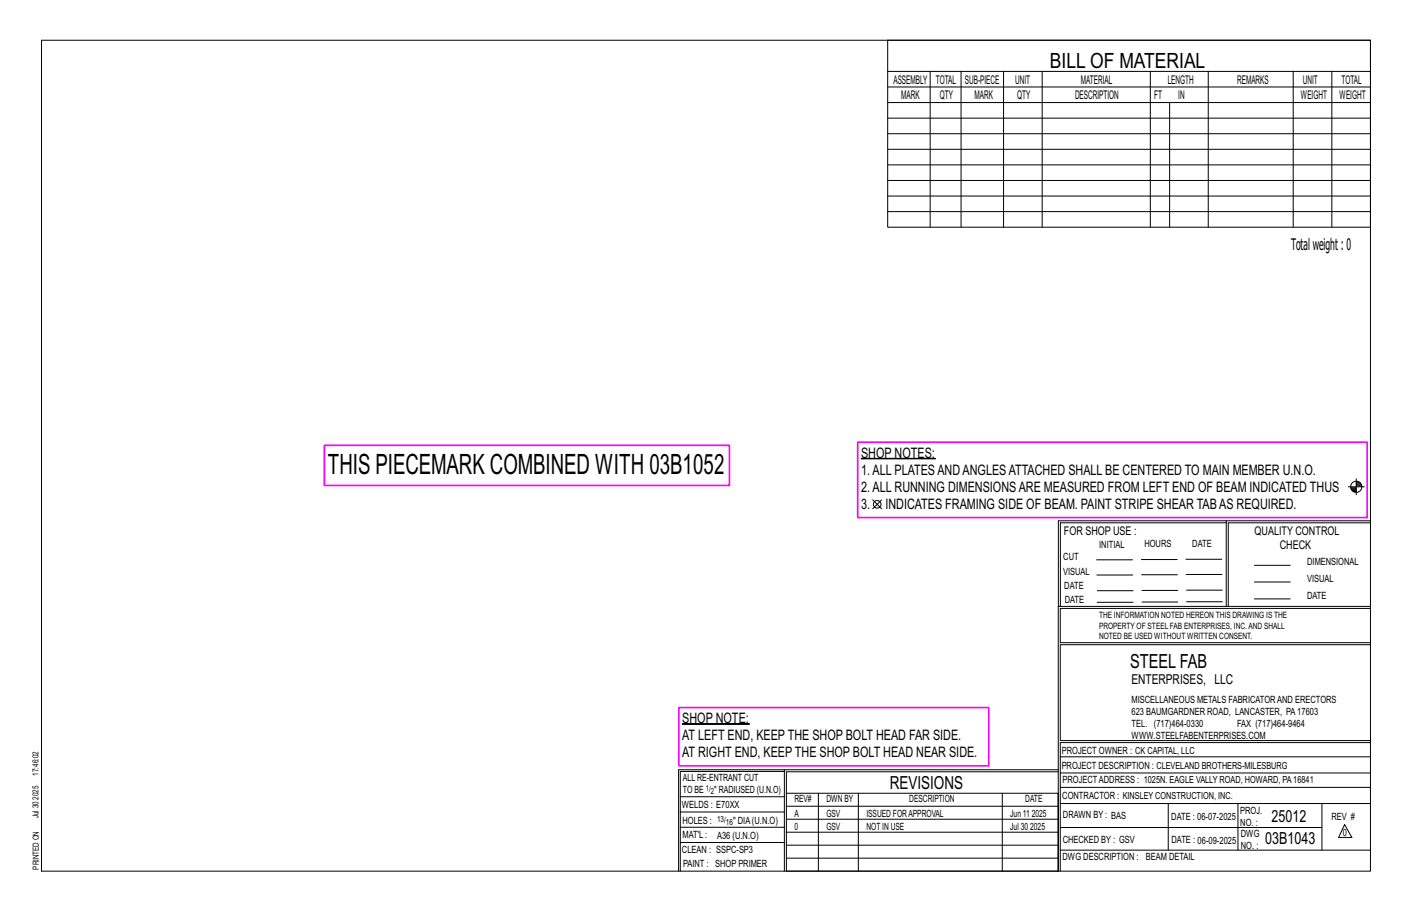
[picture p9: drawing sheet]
<svg xmlns="http://www.w3.org/2000/svg" width="432mm" height="279mm" viewBox="0 0 432 279" stroke-linecap="round" stroke-linejoin="round" font-family="sans-serif">
<defs><g id="words">
<text font-size="8.6" x="100.2" y="145">THIS PIECEMARK COMBINED WITH 03B1052</text>
<text font-size="6.4" x="321.1" y="20.7">BILL OF MATERIAL</text>
<text font-size="5.9" x="345.6" y="204.1">STEEL FAB</text>
<text font-size="5.5" x="272.2" y="241.1">REVISIONS</text>
<g font-size="5.1">
<text x="388.9" y="251.3">25012</text>
<text x="386.9" y="258.1">03B1043</text>
</g>
<text font-size="4.9" x="394.8" y="76.4">Totalweight : 0</text>
<g font-size="4.4">
<text x="263.3" y="139.9">SHOP NOTES:</text>
<text x="263.3" y="145.1">1.ALL PLATESANDANGLESATTACHED SHALL BE CENTERED TO MAIN MEMBER U.N.O.</text>
<text x="263.3" y="155.6">3.</text>
<text x="263.3" y="150.3">2.ALL RUNNING DIMENSIONSARE MEASURED FROM LEFT END OF BEAM INDICATED THUS</text>
<text x="270.8" y="155.6">INDICATES FRAMING SIDE OF BEAM. PAINT STRIPE SHEAR TABAS REQUIRED.</text>
<text x="208.7" y="221">SHOP NOTE:</text>
<text x="208.7" y="226.2">AT LEFT END, KEEP THE SHOP BOLT HEAD FAR SIDE.</text>
<text x="208.7" y="231.5">AT RIGHT END, KEEP THE SHOP BOLT HEAD NEAR SIDE.</text>
</g>
<text font-size="4.2" x="346" y="209.1">ENTERPRISES, LLC</text>
<g font-size="3.7">
<text x="273.2" y="25.6">ASSEMBLY</text>
<text x="286.2" y="25.6">TOTAL</text>
<text x="295.1" y="25.6">SUB-PIECE</text>
<text x="310.4" y="25.6">UNIT</text>
<text x="330.5" y="25.6">MATERIAL</text>
<text x="357.1" y="25.6">LENGTH</text>
<text x="378.3" y="25.6">REMARKS</text>
<text x="398.4" y="25.6">UNIT</text>
<text x="410.2" y="25.6">TOTAL</text>
<text x="275.6" y="30.4">MARK</text>
<text x="287.4" y="30.4">QTY</text>
<text x="298" y="30.4">MARK</text>
<text x="311" y="30.4">QTY</text>
<text x="328.7" y="30.4">DESCRIPTION</text>
<text x="353" y="30.4">FT</text>
<text x="360.3" y="30.4">IN</text>
<text x="397.8" y="30.4">WEIGHT</text>
<text x="409.6" y="30.4">WEIGHT</text>
<text x="325.3" y="163.4">FOR SHOP USE :</text>
<text x="383.7" y="163.4">QUALITY CONTROL</text>
<text x="391.4" y="167.8">CHECK</text>
</g>
<g font-size="3.1">
<text x="336.2" y="167.4">INITIAL</text>
<text x="350" y="167.1">HOURS</text>
<text x="364.6" y="167.2">DATE</text>
<text x="325.2" y="171.3">CUT</text>
<text x="399.8" y="172.8">DIMENSIONAL</text>
<text x="325.1" y="175.8">VISUAL</text>
<text x="399.8" y="177.9">VISUAL</text>
<text x="325.5" y="180">DATE</text>
<text x="325.7" y="184.4">DATE</text>
<text x="399.8" y="183.1">DATE</text>
<text x="346" y="215">MISCELLANEOUS METALS FABRICATORAND ERECTORS</text>
<text x="346" y="218.6">623 BAUMGARDNER ROAD, LANCASTER, PA17603</text>
<text x="346" y="225.8">WWW.STEELFABENTERPRISES.COM</text>
<text x="346" y="222.2">TEL. (717)464-0330</text>
<text x="378.3" y="222.2">FAX (717)464-9464</text>
<text x="324.7" y="230.5">PROJECT OWNER : CK CAPITAL, LLC</text>
<text x="208.8" y="238.8">ALL RE-ENTRANT CUT</text>
<text x="324.7" y="235.1">PROJECT DESCRIPTION : CLEVELAND BROTHERS-MILESBURG</text>
<text x="324.9" y="239.5">PROJECTADDRESS : 1025N. EAGLE VALLY ROAD, HOWARD, PA16841</text>
<text x="208.8" y="242.5">TO BE</text>
<text x="218.4" y="242.5">&quot; RADIUSED (U.N.O)</text>
<text x="242.9" y="245.3">REV#</text>
<text x="252.7" y="245.3">DWN BY</text>
<text x="278.1" y="245.3">DESCRIPTION</text>
<text x="313.5" y="245.3">DATE</text>
<text x="324.9" y="244.2">CONTRACTOR : KINSLEY CONSTRUCTION, INC.</text>
<text x="208.5" y="247">WELDS : E70XX</text>
<text x="208.7" y="251.7">HOLES :</text>
<text x="224.2" y="251.8">&quot; DIA(U.N.O)</text>
<text x="242.9" y="249.9">A</text>
<text x="252.7" y="249.9">GSV</text>
<text x="264.9" y="249.9">ISSUED FORAPPROVAL</text>
<text x="309" y="249.9">Jun 11</text>
<text x="315.5" y="249.9">2025</text>
<text x="325.1" y="250">DRAWN BY : BAS</text>
<text x="358.2" y="250.5">DATE : 06-07-2025</text>
<text x="379.3" y="248.9">PROJ.</text>
<text x="407.2" y="250.5">REV #</text>
<text x="208.7" y="256.3">MAT'L :</text>
<text x="219.3" y="256.4">A36 (U.N.O)</text>
<text x="242.9" y="253.8">0</text>
<text x="252.7" y="253.8">GSV</text>
<text x="264.9" y="253.8">NOT IN USE</text>
<text x="309" y="253.8">Jul 30</text>
<text x="315" y="253.8">2025</text>
<text x="325" y="257.6">CHECKED BY : GSV</text>
<text x="358.3" y="257.7">DATE : 06-09-2025</text>
<text x="379.3" y="252.5">NO. :</text>
<text x="379.5" y="255.9">DWG</text>
<text x="410.6" y="255.5">0</text>
<text x="208.6" y="260.7">CLEAN : SSPC-SP3</text>
<text x="324.9" y="262.9">DWG DESCRIPTION :</text>
<text x="350.4" y="263">BEAM DETAIL</text>
<text x="379.5" y="259.5">NO. :</text>
<text x="208.9" y="265">PAINT : SHOP PRIMER</text>
</g>
<g font-size="2.7">
<text x="336.1" y="189">THE INFORMATION NOTED HEREON THIS DRAWING IS THE</text>
<text x="336.1" y="195.4">NOTED BE USED WITHOUT WRITTEN CONSENT.</text>
<text x="336.1" y="192.2">PROPERTY OF STEEL FAB ENTERPRISES, INC.AND SHALL</text>
</g>
<g font-size="2.6">
<text x="215.9" y="241.8">1/</text>
<text x="217.4" y="242.7">2</text>
<text x="219.3" y="251.1">13/</text>
<text x="222" y="252.1">16</text>
</g>
<g font-size="2.5">
<text x="11.7" y="237.1" transform="rotate(-90 11.7 237.1)">17:46:02</text>
<text x="11.8" y="244.4" transform="rotate(-90 11.8 244.4)">2025</text>
<text x="11.8" y="250.1" transform="rotate(-90 11.8 250.1)">Jul 30</text>
<text x="11.9" y="265.8" transform="rotate(-90 11.9 265.8)">PRINTED ON</text>
</g>
</g></defs>
<path d="M263.3 140.1h22.8v.2h-22.8zM208.7 221.2h20.5v.2h-20.5z" fill="#000" stroke="#000" stroke-width=".31"/>
<g fill="none" stroke="#000" stroke-width=".31">
<path d="M12.7 12.3h406.4v254h-406.4zM271.5 12.3h147.6v57.2h-147.6zM271.5 21.8h147.6M271.5 26.6h147.6M271.5 31.4h147.6M271.5 36.1h147.6M284.5 21.8v47.7M293.9 21.8v47.7M306.9 21.8v47.7M318.7 21.8v47.7M351.8 21.8v47.7M357.7 31.4v38.1"/>
<path d="M369.5 21.8v47.7M395.5 21.8v47.7M407.3 21.8v47.7M271.5 40.9h147.6M271.5 45.6h147.6M271.5 50.4h147.6M271.5 55.2h147.6M271.5 59.9h147.6M271.5 64.7h147.6M266.9 152.8l2.7 2.7M269.6 152.8l-2.7 2.7M375 159.8h-50.7v25.6"/>
<path d="M375 159.2h-51.3l-.1 107.1M412.3 148.8h4.9M413.1 149.1h1.7M413.1 149.4h1.7M413.2 149.7h1.6M413.5 150h1.3M413.8 150.2h1M414.8 146.4v4.9M414.8 148.5h1.6M414.8 147.4h.9M414.8 148.2h1.6M414.8 147.9h1.4"/>
<path d="M414.8 147.7h1.2M419.1 159.2h-44.1v26.2M419.1 159.8h-43.5v25.6M335.4 171.1h10.9M335.4 175.8h11M349 171h11M349.1 175.7h11M362.7 171h10.9M362.7 175.6h11M383.6 172.8h11M383.6 177.9h11M323.7 185.4h95.4"/>
<path d="M335.5 184.1h11M335.5 180.6h11M349.2 184h11M349.2 180.5h11M362.9 180.4h10.9M362.9 184h10.9M383.6 183.1h11M419.1 186h-94.9v10.5h94.9M419.1 197.1h-94.9v29.3h94.9v.6h-94.9v39.3M239.9 235.8h-31.9v30.5M239.9 235.3h-32.4v31M323.6 235.3h-83.7v31"/>
<path d="M323.6 235.9h-83.1v6.6M324.2 236.3h94.9M324.2 231.4h94.9M208 252.9h31.9M208 257.5h31.9M208 243.6h31.9M208 248.2h31.9M240.5 242.5h83.1v23.8h-83.1zM240.5 258.4h83.1M240.5 254.4h83.1M240.5 250.4h83.1M240.5 246.5h83.1"/>
<path d="M250.3 242.5v23.8M262.5 242.5v23.8M306.5 242.5v23.8M324.2 253h80.1M324.2 245.6h94.9M324.2 259.9h94.9M324.2 240.7h94.9M357.3 245.6v14.3M378.6 245.6v14.3M404.3 245.6v14.3M411.2 252.1l2.2 3.9h-4zM240.5 262.3h83.1"/>
<circle cx="268.2" cy="154.2" r="1.17"/>
<circle cx="414.8" cy="148.8" r="1.71"/>
</g>
<path d="M99.2 136.1h123.8v12.3h-123.8zM262.3 135.2h155.8v23h-155.8zM207.6 216.3h94.8v17.8h-94.8z" fill="none" stroke="#f0f" stroke-width=".5"/>
<use href="#words"/>
</svg>
